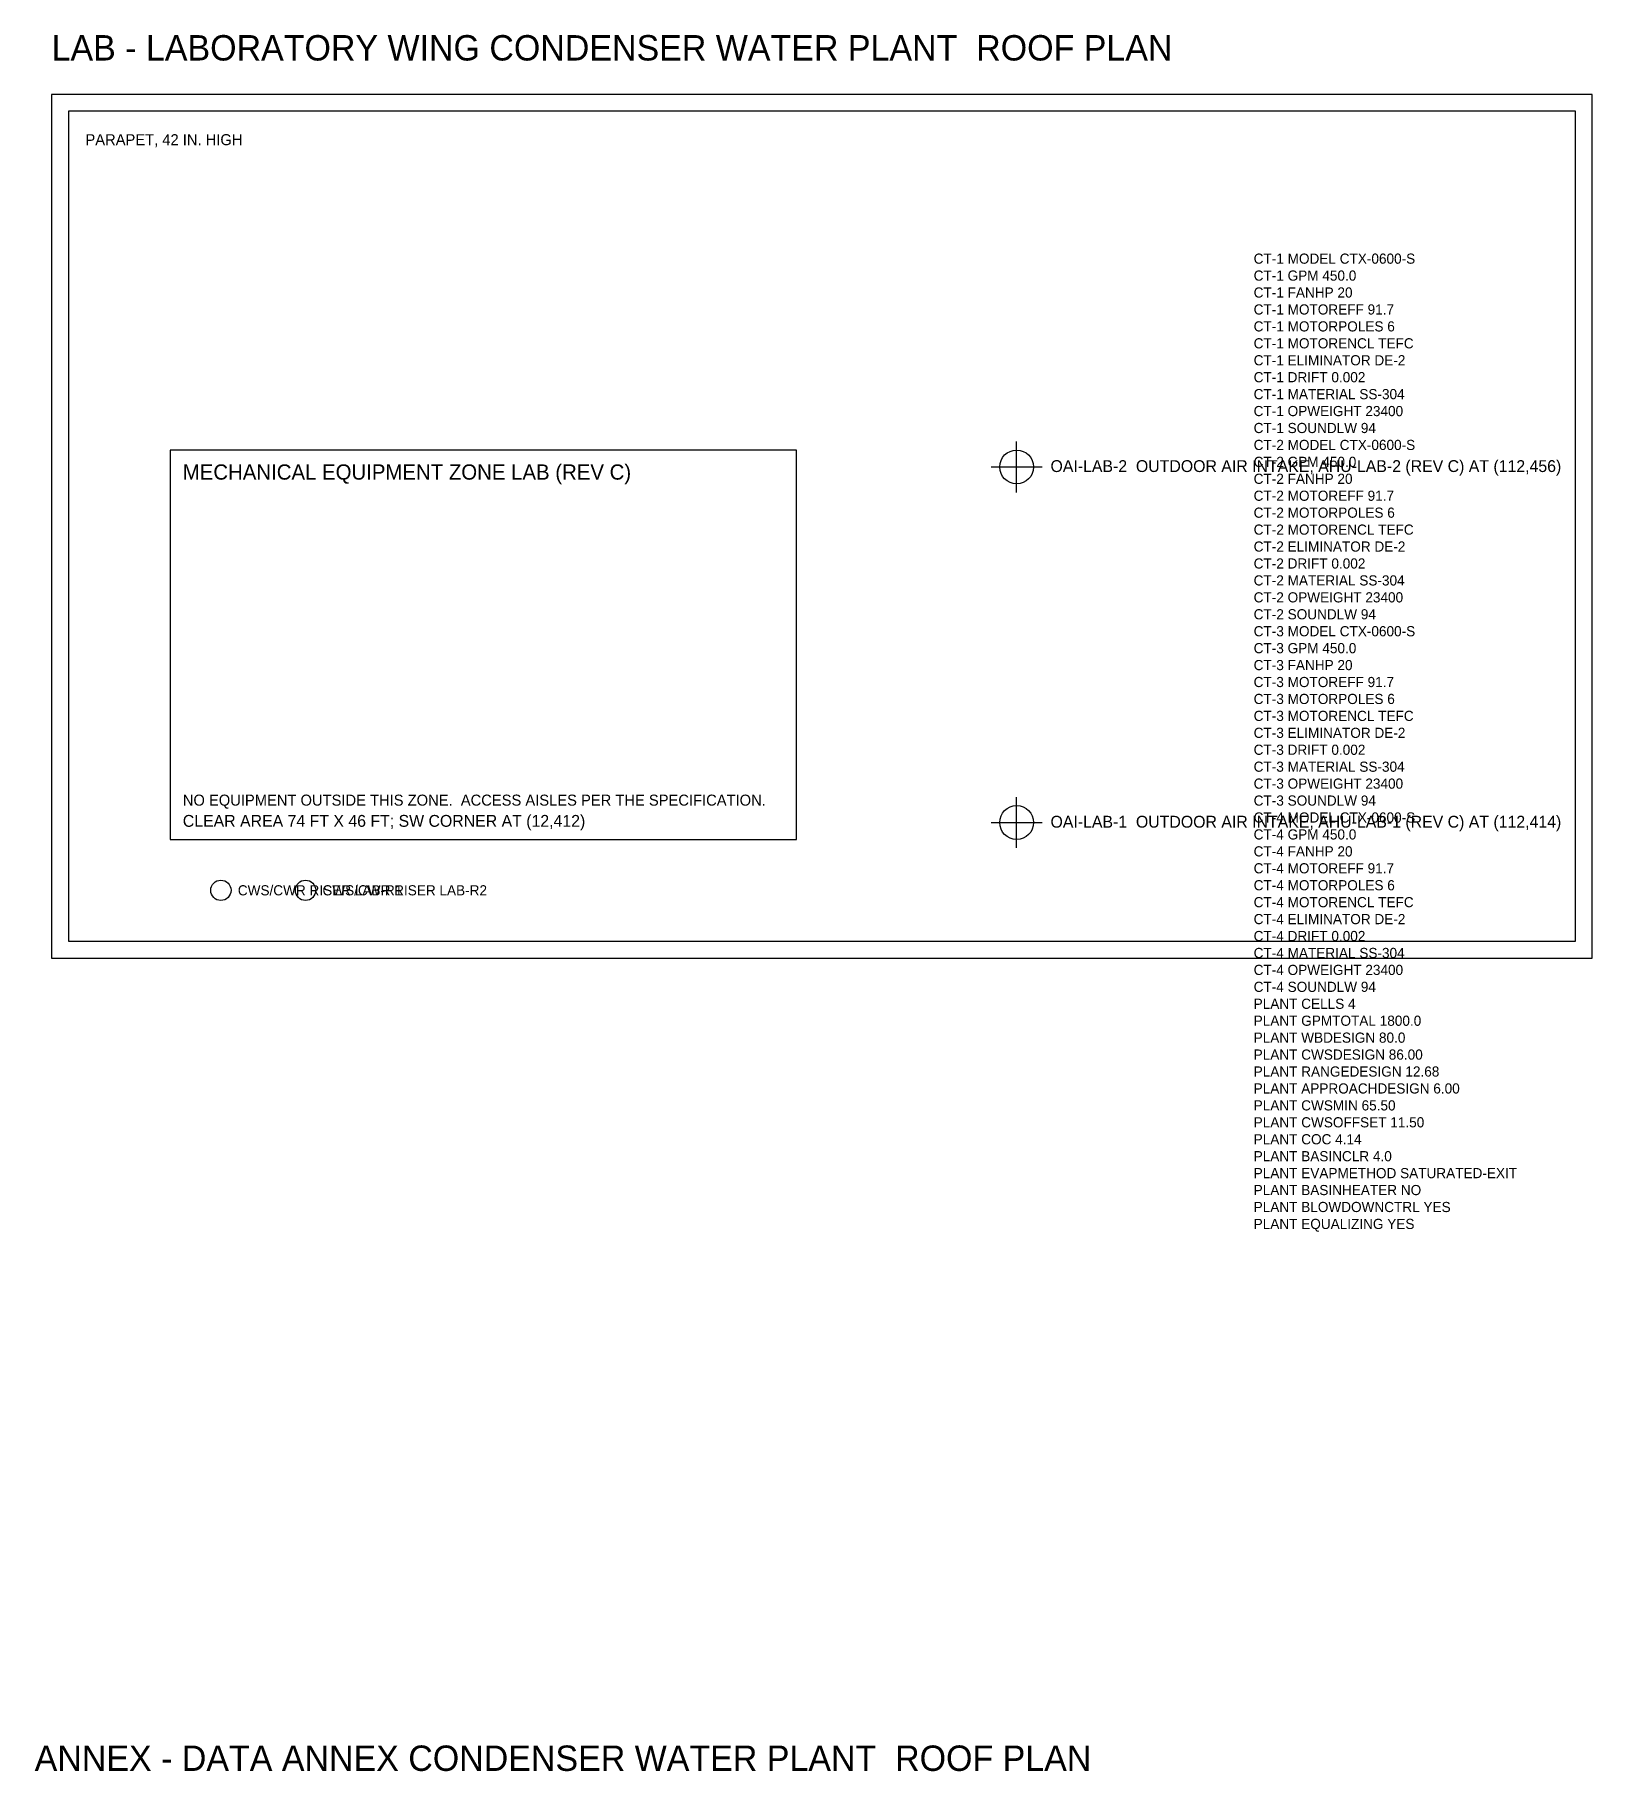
# Model space of a CAD drawing. Header units: feet. Extents: x -10 to 180, y -70 to 507.
# Drawn here: x -4 to 180, y 302 to 507 of the extents above; entities that cross this region are included whole.
import ezdxf

# ---------------------------------------------------------------- set-up
doc = ezdxf.new("R2010")
doc.units = ezdxf.units.FT
for name, color, linetype in [('A-ROOF-OTLN', 8, 'Continuous'), ('A-ROOF-PRPT', 8, 'Continuous'), ('G-ANNO', 7, 'Continuous'), ('M-CTWR-SCHD', 7, 'Continuous'), ('M-CWTR-RISR', 5, 'Continuous'), ('M-EQPM-INTK', 1, 'Continuous'), ('M-EQPM-ZONE', 3, 'Continuous')]:
    doc.layers.add(name, color=color, linetype=linetype)

msp = doc.modelspace()

# ---------------------------------------------------------------- linework, layer by layer
at = {"layer": 'A-ROOF-OTLN'}
msp.add_lwpolyline([(-2, 398), (180, 398), (180, 500), (-2, 500)], close=True, dxfattribs=at)
at = {"layer": 'A-ROOF-PRPT'}
msp.add_lwpolyline([(0, 400), (178, 400), (178, 498), (0, 498)], close=True, dxfattribs=at)
at = {"layer": 'M-CWTR-RISR'}
for centre in [(18, 406), (28, 406)]:
    msp.add_circle(centre, 1.2, dxfattribs=at)
at = {"layer": 'M-EQPM-INTK'}
for p, q in [((112, 453), (112, 459)), ((109, 456), (115, 456)), ((112, 411), (112, 417)), ((109, 414), (115, 414))]:
    msp.add_line(p, q, dxfattribs=at)
for centre in [(112, 456), (112, 414)]:
    msp.add_circle(centre, 2, dxfattribs=at)
at = {"layer": 'M-EQPM-ZONE'}
msp.add_lwpolyline([(12, 412), (86, 412), (86, 458), (12, 458)], close=True, dxfattribs=at)

# ---------------------------------------------------------------- texts
at = {"layer": 'G-ANNO'}
for s, height, p in [('LAB - LABORATORY WING CONDENSER WATER PLANT  ROOF PLAN', 3, (-2, 504)), ('PARAPET, 42 IN. HIGH', 1.3, (2, 494)), ('ANNEX - DATA ANNEX CONDENSER WATER PLANT  ROOF PLAN', 3, (-4, 302))]:
    msp.add_text(s, height=height, dxfattribs=at).set_placement(p)
at = {"layer": 'M-CTWR-SCHD'}
for s, p in [('CT-1 MODEL CTX-0600-S', (140, 480)), ('CT-1 GPM 450.0', (140, 478)), ('CT-1 FANHP 20', (140, 476)), ('CT-1 MOTOREFF 91.7', (140, 474)), ('CT-1 MOTORPOLES 6', (140, 472)), ('CT-1 MOTORENCL TEFC', (140, 470)), ('CT-1 ELIMINATOR DE-2', (140, 468)), ('CT-1 DRIFT 0.002', (140, 466)), ('CT-1 MATERIAL SS-304', (140, 464)), ('CT-1 OPWEIGHT 23400', (140, 462)), ('CT-1 SOUNDLW 94', (140, 460)), ('CT-2 MODEL CTX-0600-S', (140, 458)), ('CT-2 GPM 450.0', (140, 456)), ('CT-2 FANHP 20', (140, 454)), ('CT-2 MOTOREFF 91.7', (140, 452)), ('CT-2 MOTORPOLES 6', (140, 450)), ('CT-2 MOTORENCL TEFC', (140, 448)), ('CT-2 ELIMINATOR DE-2', (140, 446)), ('CT-2 DRIFT 0.002', (140, 444)), ('CT-2 MATERIAL SS-304', (140, 442)), ('CT-2 OPWEIGHT 23400', (140, 440)), ('CT-2 SOUNDLW 94', (140, 438)), ('CT-3 MODEL CTX-0600-S', (140, 436)), ('CT-3 GPM 450.0', (140, 434)), ('CT-3 FANHP 20', (140, 432)), ('CT-3 MOTOREFF 91.7', (140, 430)), ('CT-3 MOTORPOLES 6', (140, 428)), ('CT-3 MOTORENCL TEFC', (140, 426)), ('CT-3 ELIMINATOR DE-2', (140, 424)), ('CT-3 DRIFT 0.002', (140, 422)), ('CT-3 MATERIAL SS-304', (140, 420)), ('CT-3 OPWEIGHT 23400', (140, 418)), ('CT-3 SOUNDLW 94', (140, 416)), ('CT-4 MODEL CTX-0600-S', (140, 414)), ('CT-4 GPM 450.0', (140, 412)), ('CT-4 FANHP 20', (140, 410)), ('CT-4 MOTOREFF 91.7', (140, 408)), ('CT-4 MOTORPOLES 6', (140, 406)), ('CT-4 MOTORENCL TEFC', (140, 404)), ('CT-4 ELIMINATOR DE-2', (140, 402)), ('CT-4 DRIFT 0.002', (140, 400)), ('CT-4 MATERIAL SS-304', (140, 398)), ('CT-4 OPWEIGHT 23400', (140, 396)), ('CT-4 SOUNDLW 94', (140, 394)), ('PLANT CELLS 4', (140, 392)), ('PLANT GPMTOTAL 1800.0', (140, 390)), ('PLANT WBDESIGN 80.0', (140, 388)), ('PLANT CWSDESIGN 86.00', (140, 386)), ('PLANT RANGEDESIGN 12.68', (140, 384)), ('PLANT APPROACHDESIGN 6.00', (140, 382)), ('PLANT CWSMIN 65.50', (140, 380)), ('PLANT CWSOFFSET 11.50', (140, 378)), ('PLANT COC 4.14', (140, 376)), ('PLANT BASINCLR 4.0', (140, 374)), ('PLANT EVAPMETHOD SATURATED-EXIT', (140, 372)), ('PLANT BASINHEATER NO', (140, 370)), ('PLANT BLOWDOWNCTRL YES', (140, 368)), ('PLANT EQUALIZING YES', (140, 366))]:
    msp.add_text(s, height=1.2, dxfattribs=at).set_placement(p)
at = {"layer": 'M-CWTR-RISR'}
for s, p in [('CWS/CWR RISER LAB-R1', (20, 405.4)), ('CWS/CWR RISER LAB-R2', (30, 405.4))]:
    msp.add_text(s, height=1.2, dxfattribs=at).set_placement(p)
at = {"layer": 'M-EQPM-INTK'}
for s, p in [('OAI-LAB-2  OUTDOOR AIR INTAKE, AHU-LAB-2 (REV C) AT (112,456)', (116, 455.4)), ('OAI-LAB-1  OUTDOOR AIR INTAKE, AHU-LAB-1 (REV C) AT (112,414)', (116, 413.4))]:
    msp.add_text(s, height=1.4, dxfattribs=at).set_placement(p)
at = {"layer": 'M-EQPM-ZONE'}
for s, height, p in [('MECHANICAL EQUIPMENT ZONE LAB (REV C)', 1.8, (13.5, 454.5)), ('NO EQUIPMENT OUTSIDE THIS ZONE.  ACCESS AISLES PER THE SPECIFICATION.', 1.3, (13.5, 416)), ('CLEAR AREA 74 FT X 46 FT; SW CORNER AT (12,412)', 1.4, (13.5, 413.5))]:
    msp.add_text(s, height=height, dxfattribs=at).set_placement(p)

doc.saveas('drawing.dxf')
